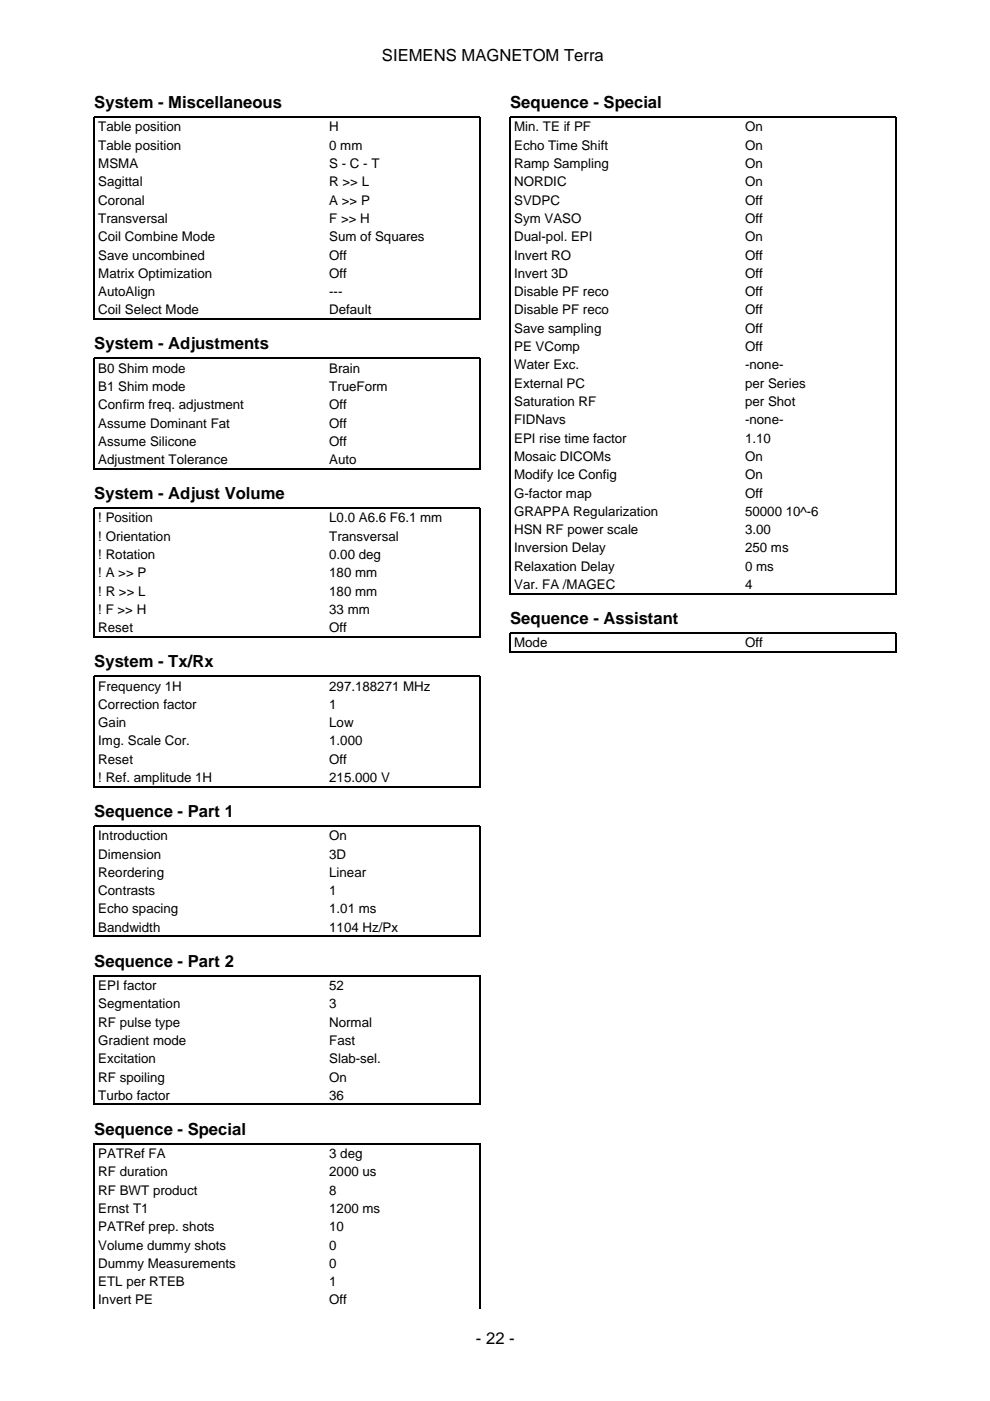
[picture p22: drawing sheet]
<svg xmlns="http://www.w3.org/2000/svg" width="210mm" height="297mm" viewBox="0 0 210 297" stroke-linecap="round" stroke-linejoin="round" font-family="sans-serif">
<defs><g id="words">
<g font-size="3.5">
<text x="81" y="12.9">SIEMENS MAGNETOM Terra</text>
<text x="20" y="22.9">System - Miscellaneous</text>
<text x="108.2" y="22.9">Sequence - Special</text>
<text x="20" y="74.1">System - Adjustments</text>
<text x="20" y="105.8">System - Adjust Volume</text>
<text x="108.2" y="132.3">Sequence - Assistant</text>
<text x="20" y="141.5">System - Tx/Rx</text>
<text x="20" y="173.2">Sequence - Part 1</text>
<text x="20" y="205">Sequence - Part 2</text>
<text x="20" y="240.6">Sequence - Special</text>
<text x="100.9" y="284.9">- 22 -</text>
</g>
<g font-size="2.8">
<text x="20.8" y="27.9">Table position</text>
<text x="69.8" y="27.9">H</text>
<text x="109" y="27.9">Min. TE if PF</text>
<text x="158" y="27.9">On</text>
<text x="20.8" y="31.7">Table position</text>
<text x="20.8" y="35.6">MSMA</text>
<text x="69.8" y="31.7">0 mm</text>
<text x="69.8" y="35.6">S - C - T</text>
<text x="109" y="31.7">Echo Time Shift</text>
<text x="109" y="35.6">Ramp Sampling</text>
<text x="158" y="31.7">On</text>
<text x="158" y="35.6">On</text>
<text x="20.8" y="39.5">Sagittal</text>
<text x="69.8" y="39.5">R &gt;&gt; L</text>
<text x="109" y="39.5">NORDIC</text>
<text x="158" y="39.5">On</text>
<text x="20.8" y="43.4">Coronal</text>
<text x="20.8" y="47.3">Transversal</text>
<text x="69.8" y="43.4">A &gt;&gt; P</text>
<text x="69.8" y="47.3">F &gt;&gt; H</text>
<text x="109" y="43.4">SVDPC</text>
<text x="109" y="47.3">Sym VASO</text>
<text x="158" y="43.4">Off</text>
<text x="158" y="47.3">Off</text>
<text x="20.8" y="51.2">Coil Combine Mode</text>
<text x="69.8" y="51.2">Sum of Squares</text>
<text x="109" y="51.2">Dual-pol. EPI</text>
<text x="158" y="51.2">On</text>
<text x="20.8" y="55">Save uncombined</text>
<text x="20.8" y="58.9">Matrix Optimization</text>
<text x="69.8" y="55">Off</text>
<text x="69.8" y="58.9">Off</text>
<text x="109" y="55">Invert RO</text>
<text x="109" y="58.9">Invert 3D</text>
<text x="158" y="55">Off</text>
<text x="158" y="58.9">Off</text>
<text x="20.8" y="62.8">AutoAlign</text>
<text x="69.8" y="62.8">---</text>
<text x="109" y="62.8">Disable PF reco</text>
<text x="158" y="62.8">Off</text>
<text x="20.8" y="66.7">Coil Select Mode</text>
<text x="69.8" y="66.7">Default</text>
<text x="109" y="66.7">Disable PF reco</text>
<text x="109" y="70.6">Save sampling</text>
<text x="158" y="66.7">Off</text>
<text x="158" y="70.6">Off</text>
<text x="109" y="74.4">PE VComp</text>
<text x="158" y="74.4">Off</text>
<text x="20.8" y="79">B0 Shim mode</text>
<text x="20.8" y="82.9">B1 Shim mode</text>
<text x="69.8" y="79">Brain</text>
<text x="69.8" y="82.9">TrueForm</text>
<text x="109" y="78.3">Water Exc.</text>
<text x="109" y="82.2">External PC</text>
<text x="158" y="78.3">-none-</text>
<text x="158" y="82.2">per Series</text>
<text x="20.8" y="86.8">Confirm freq. adjustment</text>
<text x="69.8" y="86.8">Off</text>
<text x="109" y="86.1">Saturation RF</text>
<text x="109" y="90">FIDNavs</text>
<text x="158" y="86.1">per Shot</text>
<text x="158" y="90">-none-</text>
<text x="20.8" y="90.7">Assume Dominant Fat</text>
<text x="20.8" y="94.5">Assume Silicone</text>
<text x="69.8" y="90.7">Off</text>
<text x="69.8" y="94.5">Off</text>
<text x="109" y="93.8">EPI rise time factor</text>
<text x="158" y="93.8">1.10</text>
<text x="20.8" y="98.4">Adjustment Tolerance</text>
<text x="69.8" y="98.4">Auto</text>
<text x="109" y="97.7">Mosaic DICOMs</text>
<text x="109" y="101.6">Modify Ice Config</text>
<text x="158" y="97.7">On</text>
<text x="158" y="101.6">On</text>
<text x="109" y="105.5">G-factor map</text>
<text x="158" y="105.5">Off</text>
<text x="20.8" y="110.8">! Position</text>
<text x="69.8" y="110.8">L0.0 A6.6 F6.1 mm</text>
<text x="109" y="109.4">GRAPPA Regularization</text>
<text x="109" y="113.2">HSN RF power scale</text>
<text x="158" y="109.4">50000 10^-6</text>
<text x="158" y="113.2">3.00</text>
<text x="20.8" y="114.7">! Orientation</text>
<text x="20.8" y="118.5">! Rotation</text>
<text x="69.8" y="114.7">Transversal</text>
<text x="69.8" y="118.5">0.00 deg</text>
<text x="109" y="117.1">Inversion Delay</text>
<text x="158" y="117.1">250 ms</text>
<text x="20.8" y="122.4">! A &gt;&gt; P</text>
<text x="69.8" y="122.4">180 mm</text>
<text x="109" y="121">Relaxation Delay</text>
<text x="109" y="124.9">Var. FA /MAGEC</text>
<text x="158" y="121">0 ms</text>
<text x="158" y="124.9">4</text>
<text x="20.8" y="126.3">! R &gt;&gt; L</text>
<text x="20.8" y="130.2">! F &gt;&gt; H</text>
<text x="69.8" y="126.3">180 mm</text>
<text x="69.8" y="130.2">33 mm</text>
<text x="20.8" y="134.1">Reset</text>
<text x="69.8" y="134.1">Off</text>
<text x="109" y="137.2">Mode</text>
<text x="158" y="137.2">Off</text>
<text x="20.8" y="146.4">Frequency 1H</text>
<text x="69.8" y="146.4">297.188271 MHz</text>
<text x="20.8" y="150.3">Correction factor</text>
<text x="20.8" y="154.2">Gain</text>
<text x="69.8" y="150.3">1</text>
<text x="69.8" y="154.2">Low</text>
<text x="20.8" y="158">Img. Scale Cor.</text>
<text x="20.8" y="161.9">Reset</text>
<text x="69.8" y="158">1.000</text>
<text x="69.8" y="161.9">Off</text>
<text x="20.8" y="165.8">! Ref. amplitude 1H</text>
<text x="69.8" y="165.8">215.000 V</text>
<text x="20.8" y="178.2">Introduction</text>
<text x="69.8" y="178.2">On</text>
<text x="20.8" y="182">Dimension</text>
<text x="20.8" y="185.9">Reordering</text>
<text x="69.8" y="182">3D</text>
<text x="69.8" y="185.9">Linear</text>
<text x="20.8" y="189.8">Contrasts</text>
<text x="69.8" y="189.8">1</text>
<text x="20.8" y="193.7">Echo spacing</text>
<text x="20.8" y="197.6">Bandwidth</text>
<text x="69.8" y="193.7">1.01 ms</text>
<text x="69.8" y="197.6">1104 Hz/Px</text>
<text x="20.8" y="209.9">EPI factor</text>
<text x="69.8" y="209.9">52</text>
<text x="20.8" y="213.8">Segmentation</text>
<text x="69.8" y="213.8">3</text>
<text x="20.8" y="217.7">RF pulse type</text>
<text x="20.8" y="221.5">Gradient mode</text>
<text x="69.8" y="217.7">Normal</text>
<text x="69.8" y="221.5">Fast</text>
<text x="20.8" y="225.4">Excitation</text>
<text x="69.8" y="225.4">Slab-sel.</text>
<text x="20.8" y="229.3">RF spoiling</text>
<text x="20.8" y="233.2">Turbo factor</text>
<text x="69.8" y="229.3">On</text>
<text x="69.8" y="233.2">36</text>
<text x="20.8" y="245.5">PATRef FA</text>
<text x="69.8" y="245.5">3 deg</text>
<text x="20.8" y="249.4">RF duration</text>
<text x="69.8" y="249.4">2000 us</text>
<text x="20.8" y="253.3">RF BWT product</text>
<text x="20.8" y="257.2">Ernst T1</text>
<text x="69.8" y="253.3">8</text>
<text x="69.8" y="257.2">1200 ms</text>
<text x="20.8" y="261.1">PATRef prep. shots</text>
<text x="69.8" y="261.1">10</text>
<text x="20.8" y="264.9">Volume dummy shots</text>
<text x="20.8" y="268.8">Dummy Measurements</text>
<text x="69.8" y="264.9">0</text>
<text x="69.8" y="268.8">0</text>
<text x="20.8" y="272.7">ETL per RTEB</text>
<text x="69.8" y="272.7">1</text>
<text x="20.8" y="276.6">Invert PE</text>
<text x="69.8" y="276.6">Off</text>
</g>
</g></defs>
<g fill="none" stroke="#000" stroke-width=".26">
<path d="M20 67.8v-43h81.8v43M20.1 67.7h81.6M20 99.5v-23.5h81.8v23.5M20.1 99.4h81.6M20 135.2v-27.5h81.8v27.5M20.1 135h81.6M108.2 126v-101.2h81.8v101.2M108.2 138.4v-4.2h81.8v4.2M108.3 125.9h81.6M108.3 138.2h81.6M20 166.9v-23.5h81.8v23.5M20.1 166.8h81.6"/>
<path d="M20 198.7v-23.6h81.8v23.6M20.1 198.5h81.6M20 234.3v-27.4h81.8v27.4M20.1 234.2h81.6M20 277.4v-34.9h81.8v34.9"/>
</g>
<use href="#words"/>
</svg>
